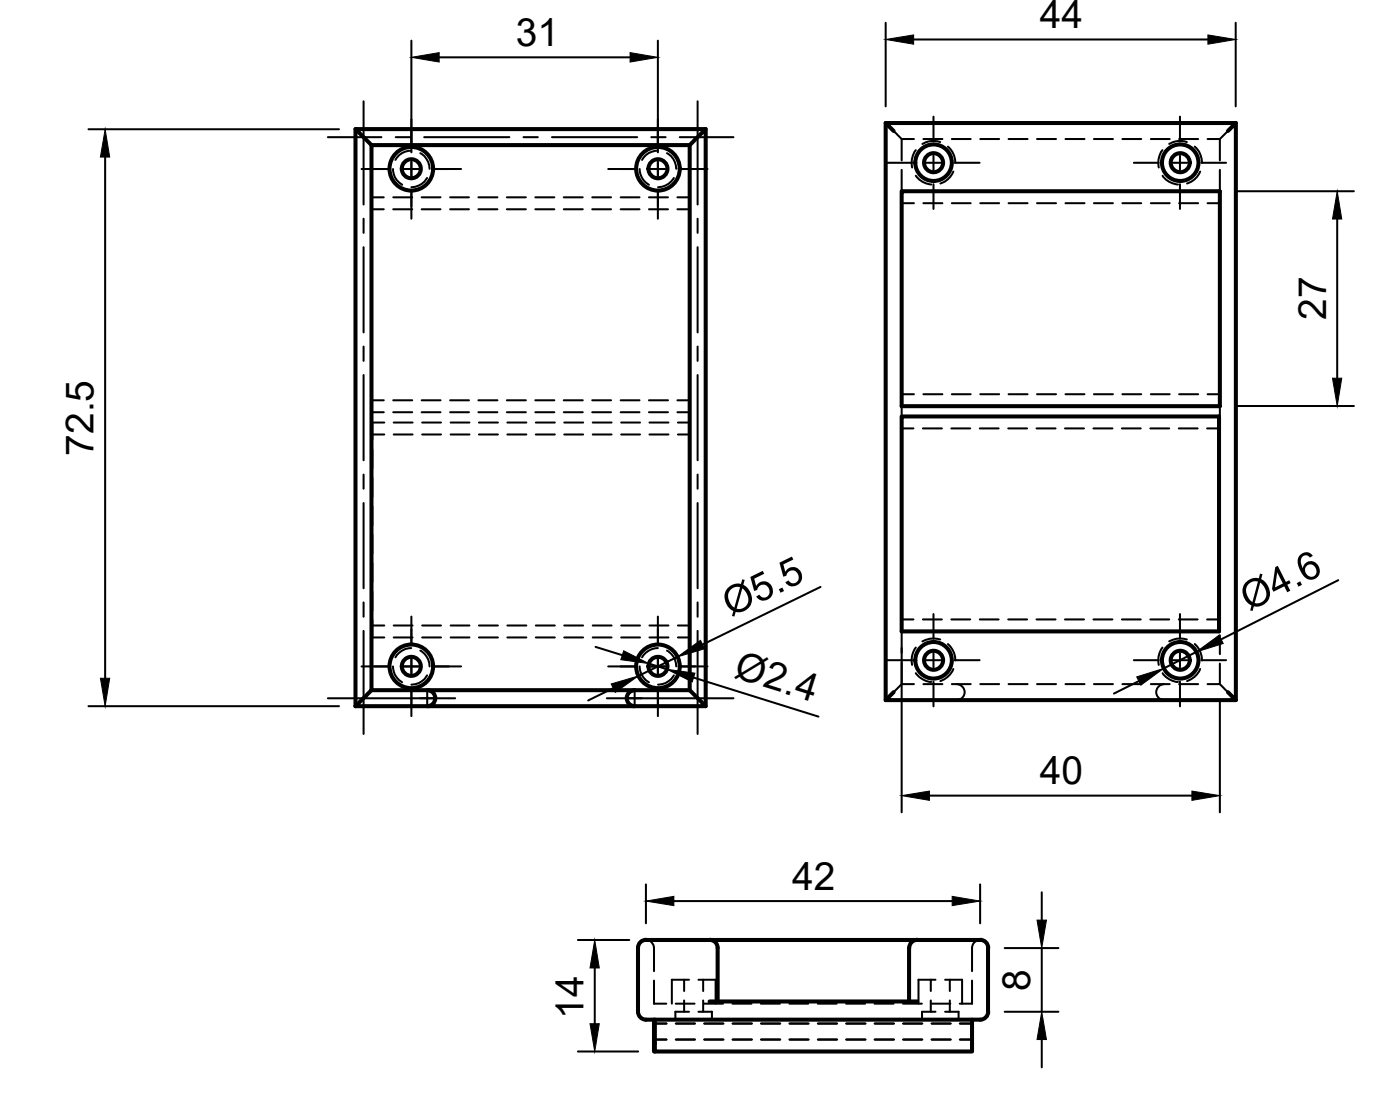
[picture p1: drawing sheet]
<svg xmlns="http://www.w3.org/2000/svg" width="176mm" height="138mm" viewBox="0 0 176 138" stroke-linecap="round" stroke-linejoin="round" font-family="sans-serif">
<defs><g id="words">
<g font-size="4.9">
<text x="64.8" y="5.7">31</text>
<text x="130.7" y="3.6">44</text>
<text x="166.7" y="40.2" transform="rotate(-90 166.7 40.2)">27</text>
<text x="11.8" y="57.3" transform="rotate(-90 11.8 57.3)">72.5</text>
<text x="91.9" y="77.5" transform="rotate(-26 91.9 77.5)">Ø5.5</text>
<text x="157" y="76.8" transform="rotate(-27 157 76.8)">Ø4.6</text>
<text x="92.1" y="85.1" transform="rotate(17 92.1 85.1)">Ø2.4</text>
<text x="130.7" y="98.5">40</text>
<text x="99.6" y="111.8">42</text>
<text x="129.5" y="124.5" transform="rotate(-90 129.5 124.5)">8</text>
<text x="73.4" y="128" transform="rotate(-90 73.4 128)">14</text>
</g>
</g></defs>
<!-- layer: Hidden -->
<g fill="none" stroke="#000" stroke-width=".25">
<path d="M51.7 18.9a2.23 2.23 0 0 0-2 1.2M52.8 19.2a2.33 2.33 0 0 1 1.2 2M82.7 18.9a2.23 2.23 0 0 0-2 1.2M83.9 19.2a2.22 2.22 0 0 1 1.1 2M112.3 16.5l1.1 1M114.9 17.5h-1.5v2.7M115.1 18.9a2.68 2.68 0 0 0-.4 2.1M116.1 17.5h2.4M118.2 17.9a2.67 2.67 0 0 0-2.2 .2M119.2 18.4a2.69 2.69 0 0 1 .9 2.1M119.7 17.5h2.3M123.2 17.5h2.4"/>
<path d="M126.8 17.5h2.4M130.4 17.5h2.4M134 17.5h2.3M137.5 17.5h2.4M141.1 17.5h2.4M144.7 17.5h2.4M146.1 18.9a2.68 2.68 0 0 0-.4 2.1M148.2 17.5h2.4M149.2 17.9a2.6 2.6 0 0 0-2.2 .2M150.2 18.4a2.6 2.6 0 0 1 .9 2.1M151.8 17.5h1.6M153.4 17.5v2.7"/>
<path d="M154.4 16.5l-1 1M46.7 26.3h1.5M46.7 24.8h1.5M49.4 21.2a2.22 2.22 0 0 0 1.2 2M49.4 26.3h2.4M49.4 24.8h2.4M53 26.3h2.4M53 24.8h2.4M53.7 22.4a2.25 2.25 0 0 1-2 1.1M56.6 26.3h2.4M56.6 24.8h2.4M60.1 26.3h2.4"/>
<path d="M60.1 24.8h2.4M63.7 26.3h2.4M63.7 24.8h2.4M67.3 26.3h2.4M67.3 24.8h2.4M70.9 26.3h2.4M70.9 24.8h2.4M74.5 26.3h2.3M74.5 24.8h2.3M78 26.3h2.4M78 24.8h2.4M80.4 21.2a2.31 2.31 0 0 0 1.2 2"/>
<path d="M81.6 26.3h2.4M81.6 24.8h2.4M84.7 22.4a2.33 2.33 0 0 1-2 1.1M85.2 26.3h1.5M85.2 24.8h1.5M113.4 25.5h1.5M113.4 21.3v2.7M115.1 22.1a2.66 2.66 0 0 0 2 1.1M116.1 25.5h2.4M119.7 25.5h2.3M119.9 21.6a2.6 2.6 0 0 1-1.7 1.5M123.2 25.5h2.4"/>
<path d="M126.8 25.5h2.4M130.4 25.5h2.4M134 25.5h2.3M137.5 25.5h2.4M141.1 25.5h2.4M144.7 25.5h2.4M146.2 22.1a2.57 2.57 0 0 0 1.9 1.1M148.2 25.5h2.4M150.9 21.6a2.57 2.57 0 0 1-1.7 1.5M151.8 25.5h1.6M153.4 21.3v2.7M46.7 51.8h1.5"/>
<path d="M46.7 50.3h1.5M46.8 56.5v2.4M46.8 54.6h1.5M48.3 53.1h-1.5v2.2M49.4 51.8h2.4M49.4 50.3h2.4M49.5 54.6h2.4M49.5 53.1h2.4M53 51.8h2.4M53 50.3h2.4M53.1 54.6h2.3M53.1 53.1h2.3"/>
<path d="M56.6 51.8h2.4M56.6 50.3h2.4M56.7 54.6h2.3M56.7 53.1h2.3M60.1 51.8h2.4M60.1 50.3h2.4M60.2 54.6h2.4M60.2 53.1h2.4M63.7 51.8h2.4M63.7 50.3h2.4M63.8 54.6h2.4M63.8 53.1h2.4"/>
<path d="M67.3 51.8h2.4M67.3 50.3h2.4M67.4 54.6h2.4M67.4 53.1h2.4M70.9 51.8h2.4M70.9 50.3h2.4M70.9 54.6h2.4M70.9 53.1h2.4M74.5 51.8h2.3M74.5 50.3h2.3M74.5 54.6h2.4M74.5 53.1h2.4"/>
<path d="M78 51.8h2.4M78 50.3h2.4M78.1 54.6h2.4M78.1 53.1h2.4M81.6 51.8h2.4M81.6 50.3h2.4M81.7 54.6h2.3M81.7 53.1h2.3M85.2 51.8h1.5M85.2 50.3h1.5M85.2 54.6h1.5M85.2 53.1h1.5"/>
<path d="M113.4 49.5h1.5M113.4 51v1.3M113.4 53.8h1.4M116 53.8h2.4M116.1 49.5h2.4M119.6 53.8h2.4M119.7 49.5h2.3M123.2 53.8h2.4M123.2 49.5h2.4M126.8 53.8h2.3M126.8 49.5h2.4M130.3 53.8h2.4"/>
<path d="M130.4 49.5h2.4M133.9 53.8h2.4M134 49.5h2.3M137.5 53.8h2.4M137.5 49.5h2.4M141 53.8h2.4M141.1 49.5h2.4M144.6 53.8h2.4M144.7 49.5h2.4M148.2 53.8h2.4M148.2 49.5h2.4M151.8 53.8h1.5"/>
<path d="M151.8 49.5h1.6M153.4 51v2.6M153.4 54.8v2.4M153.4 58.4v2.4M46.8 77.9v2.2h1.5M46.8 60v2.4M46.8 63.6v2.4M46.8 67.2v2.4M46.8 70.8v2.3M46.8 74.3v2.4M46.8 78.6h1.5M49.5 78.6h2.4"/>
<path d="M53.1 78.6h2.3M56.7 78.6h2.3M60.2 78.6h2.4M63.8 78.6h2.4M67.4 78.6h2.4M70.9 78.6h2.4M74.5 78.6h2.4M78.1 78.6h2.4M81.7 78.6h2.3M85.2 78.6h1.5M113.4 79.3v2.8M113.4 77.8h1.4"/>
<path d="M116 77.8h2.4M119.6 77.8h2.4M123.2 77.8h2.4M126.8 77.8h2.3M130.3 77.8h2.4M133.9 77.8h2.4M137.5 77.8h2.4M141 77.8h2.4M144.6 77.8h2.4M148.2 77.8h2.4M151.8 77.8h1.5M153.4 62v2.3"/>
<path d="M153.4 65.5v2.4M153.4 69.1v2.4M153.4 72.7v2.3M153.4 76.3v2.3M153.4 79.8v2.4M49.4 83.7a2.22 2.22 0 0 0 1.2 2M49.5 80.1h2.4M51.7 81.4a2.34 2.34 0 0 0-2 1.2M52.8 81.8a2.33 2.33 0 0 1 1.2 1.9M53.1 80.1h2.3M53.7 84.9a2.25 2.25 0 0 1-2 1.1M56.7 80.1h2.3"/>
<path d="M60.2 80.1h2.4M63.8 80.1h2.4M67.4 80.1h2.4M70.9 80.1h2.4M74.5 80.1h2.4M78.1 80.1h2.4M80.4 83.7a2.31 2.31 0 0 0 1.2 2M81.7 80.1h2.3M82.7 81.4a2.34 2.34 0 0 0-2 1.2M83.9 81.8a2.22 2.22 0 0 1 1.1 1.9M84.7 84.9a2.33 2.33 0 0 1-2 1.1M85.2 80.1h1.5"/>
<path d="M113.4 83.3v2.7h1.5M113.4 86l-1.1 1M115.1 81.4a2.68 2.68 0 0 0-.4 2.2M115.1 84.6a2.66 2.66 0 0 0 2 1.1M116.1 86h2.4M118.2 80.4a2.9 2.9 0 0 0-2.2 .2M119.2 80.9a2.81 2.81 0 0 1 .9 2.1M119.7 86h2.3M119.9 84.1a2.73 2.73 0 0 1-1.7 1.5M120.3 86a1.01 1.01 0 0 1 1 1 1.01 1.01 0 0 1-1 1M123.2 86h2.4M126.8 86h2.4"/>
<path d="M130.4 86h2.4M134 86h2.3M137.5 86h2.4M141.1 86h2.4M144.7 86h2.4M146.1 81.4a2.68 2.68 0 0 0-.4 2.2M146.2 84.6a2.57 2.57 0 0 0 1.9 1.1M146.4 86a1.01 1.01 0 0 0-1 1 1.01 1.01 0 0 0 1 1M148.2 86h2.4M149.2 80.4a2.84 2.84 0 0 0-2.2 .2M150.2 80.9a2.71 2.71 0 0 1 .9 2.1M150.9 84.1a2.69 2.69 0 0 1-1.7 1.5"/>
<path d="M153.4 83.4v2.6h-1.6M153.4 86l1 1M81.2 118.1a1 1 0 0 1 1 1v2.9M123.2 118.1a1.01 1.01 0 0 0-1 1v2.9M82.2 128.6h1.6M82.2 130.6h1.6M82.2 123.2v2.9h1.6M85 128.6h2.4M85 130.6h2.4M85 126.1h2.3M86 123.1v1.4M86 125.7v1.4"/>
<path d="M86.6 127.1h-1.7v1M86.6 123.1h-2.1v3M87.8 127.1h1.7v1M87.8 123.1h2.2v3M88.4 123.1v1.4M88.4 125.7v1.4M88.5 128.6h2.5M88.5 130.6h2.5M88.5 126.1h2.4M92.1 128.6h2.4M92.1 130.6h2.4M92.1 126.1h2.4"/>
<path d="M95.7 128.6h2.4M95.7 130.6h2.4M95.7 126.1h2.4M99.2 128.6h2.5M99.2 130.6h2.5M99.2 126.1h2.4M102.8 128.6h2.5M102.8 130.6h2.5M102.8 126.1h2.4M106.4 128.6h2.4M106.4 130.6h2.4M106.4 126.1h2.4"/>
<path d="M110 128.6h2.4M110 130.6h2.4M110 126.1h2.3M113.5 128.6h2.5M113.5 130.6h2.5M113.5 126.1h2.4M117 123.1v1.4M117 125.7v1.4M117.1 128.6h2.4M117.1 130.6h2.4M117.1 126.1h2.4M117.6 127.1h-1.7v1"/>
<path d="M117.6 123.1h-2.1v3M118.8 127.1h1.7v1M118.8 123.1h2.2v3M119.4 123.1v1.4M119.4 125.7v1.4M120.7 128.6h1.5M120.7 130.6h1.5M122.2 123.2v2.9h-1.5"/>
</g>
<!-- layer: Visible -->
<g fill="none" stroke="#000" stroke-width=".51">
<path d="M44.7 16.2v72.5M86.7 18.2l2-2v72.5M88.7 16.2h-44l2 2M111.3 15.5v72.5M112.3 16.5l-1-1h44.1l-1 1M155.4 15.5v72.5M113.4 24h40v27h-40zM113.4 52.3h39.9v27h-39.9zM46.7 86.7h33.1M53.7 86.7a1.01 1.01 0 0 1 1 1 1.01 1.01 0 0 1-1 1M79.8 86.7h6.9l2 2h-44M79.8 86.7a1.01 1.01 0 0 0-1 1 1.01 1.01 0 0 0 1 1"/>
<path d="M86.7 86.7v-68.5h-40v68.5l-2 2M112.3 87l-1 1h44.1l-1-1M80.2 119.1v8a1.01 1.01 0 0 0 1 1h42M81.2 118.1h42M81.2 118.1a1.01 1.01 0 0 0-1 1M89.2 118.1a1.01 1.01 0 0 1 1 1M90.2 119.1v6.7M114.3 119.1v6.7M115.3 118.1a1.01 1.01 0 0 0-1 1M123.2 118.1a1.01 1.01 0 0 1 1 1M124.2 119.1v8M82.2 128.1v4h.1"/>
<path d="M82.3 128.1v4h39.9v-4M89.2 125.8h26.1M124.2 127.1a1.01 1.01 0 0 1-1 1"/>
<circle cx="51.7" cy="21.2" r="2.74"/>
<circle cx="51.7" cy="21.2" r="1.2"/>
<circle cx="82.7" cy="21.2" r="2.74"/>
<circle cx="82.7" cy="21.2" r="1.2"/>
<circle cx="117.4" cy="20.4" r="1.2"/>
<circle cx="117.4" cy="20.4" r="2.3"/>
<circle cx="148.4" cy="20.4" r="1.2"/>
<circle cx="148.4" cy="20.4" r="2.3"/>
<circle cx="51.7" cy="83.7" r="2.74"/>
<circle cx="51.7" cy="83.7" r="1.2"/>
<circle cx="82.7" cy="83.7" r="2.74"/>
<circle cx="82.7" cy="83.7" r="1.2"/>
<circle cx="117.4" cy="83" r="1.2"/>
<circle cx="117.4" cy="83" r="2.3"/>
<circle cx="148.4" cy="83" r="1.2"/>
<circle cx="148.4" cy="83" r="2.3"/>
</g>
<!-- layer: Smart Centers -->
<g fill="none" stroke="#000" stroke-width=".25">
<path d="M41.2 17.2h6.8M45.7 12.7v13M49.8 17.2h1.7M51.7 15v3.6M53.3 17.2h10.7M65.8 17.2h1.8M69.4 17.2h10.7M81.9 17.2h1.8M82.7 15v3.6M85.5 17.2h6.7M87.7 12.7v13M117.4 14.7v3.1"/>
<path d="M117.4 19.6v1.8M148.3 14.7v3.1M148.3 19.6v1.8M45.5 21.2h3.5M45.7 27.5v1.8M45.7 31.1v10.7M50.8 21.2h1.8M51.7 20.3v1.8M51.7 23.9v3.6M54.4 21.2h3.6M76.5 21.2h3.5M81.8 21.2h1.8"/>
<path d="M82.7 20.3v1.8M82.7 23.9v3.6M85.4 21.2h3.6M87.7 27.5v1.8M87.7 31.1v10.7M111.6 20.5h3.1M116.5 20.5h1.7M117.4 23.1v3.2M120 20.5h3.2M142.5 20.5h3.2M147.5 20.5h1.8M148.3 23.1v3.2"/>
<path d="M151 20.5h3.1M45.7 43.5v1.8M45.7 47.1v10.7M45.7 59.6v1.8M87.7 43.5v1.8M87.7 47.1v10.7M87.7 59.6v1.8M45.7 63.2v10.7M45.7 75.7v1.8M45.7 79.3v12.9M51.7 77.5v3.6M82.7 77.5v3.6"/>
<path d="M87.7 63.2v10.7M87.7 75.7v1.8M87.7 79.3v12.9M117.4 77.2v3.1M148.3 77.2v3.1M41.2 87.7h16M45.5 83.7h3.5M50.8 83.7h1.8M51.7 82.8v1.8M51.7 86.4v3.6M53.7 86.8v1.8M54.4 83.7h3.6"/>
<path d="M76.3 87.7h15.9M76.5 83.7h3.5M79.8 86.8v1.8M81.8 83.7h1.8M82.7 82.8v1.8M82.7 86.4v3.6M85.4 83.7h3.6M111.6 83h3.1M116.5 83h1.7M117.4 82.1v1.7M117.4 85.6v3.2M120 83h3.2"/>
<path d="M142.5 83h3.2M147.5 83h1.8M148.3 82.1v1.7M148.3 85.6v3.2M151 83h3.1"/>
</g>
<!-- layer: FD_Dimensions -->
<g fill="none" stroke="#000" stroke-width=".25">
<path d="M11.1 16.2h31.5M13.2 19.7v65.5M51.7 5.1v14M55.2 7.2h24M82.7 5.1v14M111.3 2.9v10.5M114.9 5h37M155.4 2.9v10.5M155.5 24h14.7M168.1 27.5v20M155.5 51h14.7M103.2 73.8l-14.9 7.2"/>
<path d="M168.2 72.9l-14.7 7.4M11.1 88.7h31.5M74.9 81.3l3.3 1M77.1 86.5l-3.2 1.5M81.6 83.4l2.3 .7M85.2 82.5l-5 2.4M87.2 85.1l15.7 5M113.4 81.4v20.7M116.9 100h32.9M143.2 85.6l-3.2 1.6M150.4 81.9l-4.1 2.1M153.4 88.1v14"/>
<path d="M72.7 118.1h6.4M81.2 111.1v4.9M84.7 113.2h35M123.2 111.1v4.9M126.3 119.1h6.8M131 112.1v3.5M131 119.1v8M72.7 132.1h7.5M74.8 121.6v7M126.3 127.1h6.8M131 130.6v3.5"/>
</g>
<g fill="#000" stroke="#000" stroke-width=".13">
<path d="M13.2 16.2l.6 3.5h-1.2zM51.7 7.2l3.5-.6v1.2zM79.2 6.6l3.5 .6-3.5 .6zM111.3 5l3.6-.6v1.2zM151.9 4.4l3.5 .6-3.5 .6zM168.1 24l.6 3.5h-1.2zM167.5 47.5h1.2l-.6 3.5zM150.4 81.9l2.9-2.1 .5 1.1zM12.6 85.2h1.2l-.6 3.5zM76.8 85.9l3.4-1-2.8 2.1zM78.4 81.8l3.2 1.6-3.5-.5zM83.9 84.1l3.5 .5-.4 1.1z"/>
<path d="M85.2 82.5l2.9-2 .5 1zM113.4 100l3.5-.6v1.2zM142.9 85.1l3.4-1.1-2.9 2.1zM149.8 99.4l3.6 .6-3.6 .6zM81.2 113.2l3.5-.6v1.2zM119.7 112.6l3.5 .6-3.5 .6zM130.4 115.6h1.2l-.6 3.5zM74.2 128.6h1.1l-.5 3.5zM74.8 118.1l.5 3.5h-1.1zM131 127.1l.6 3.5h-1.2z"/>
</g>
<use href="#words"/>
</svg>
